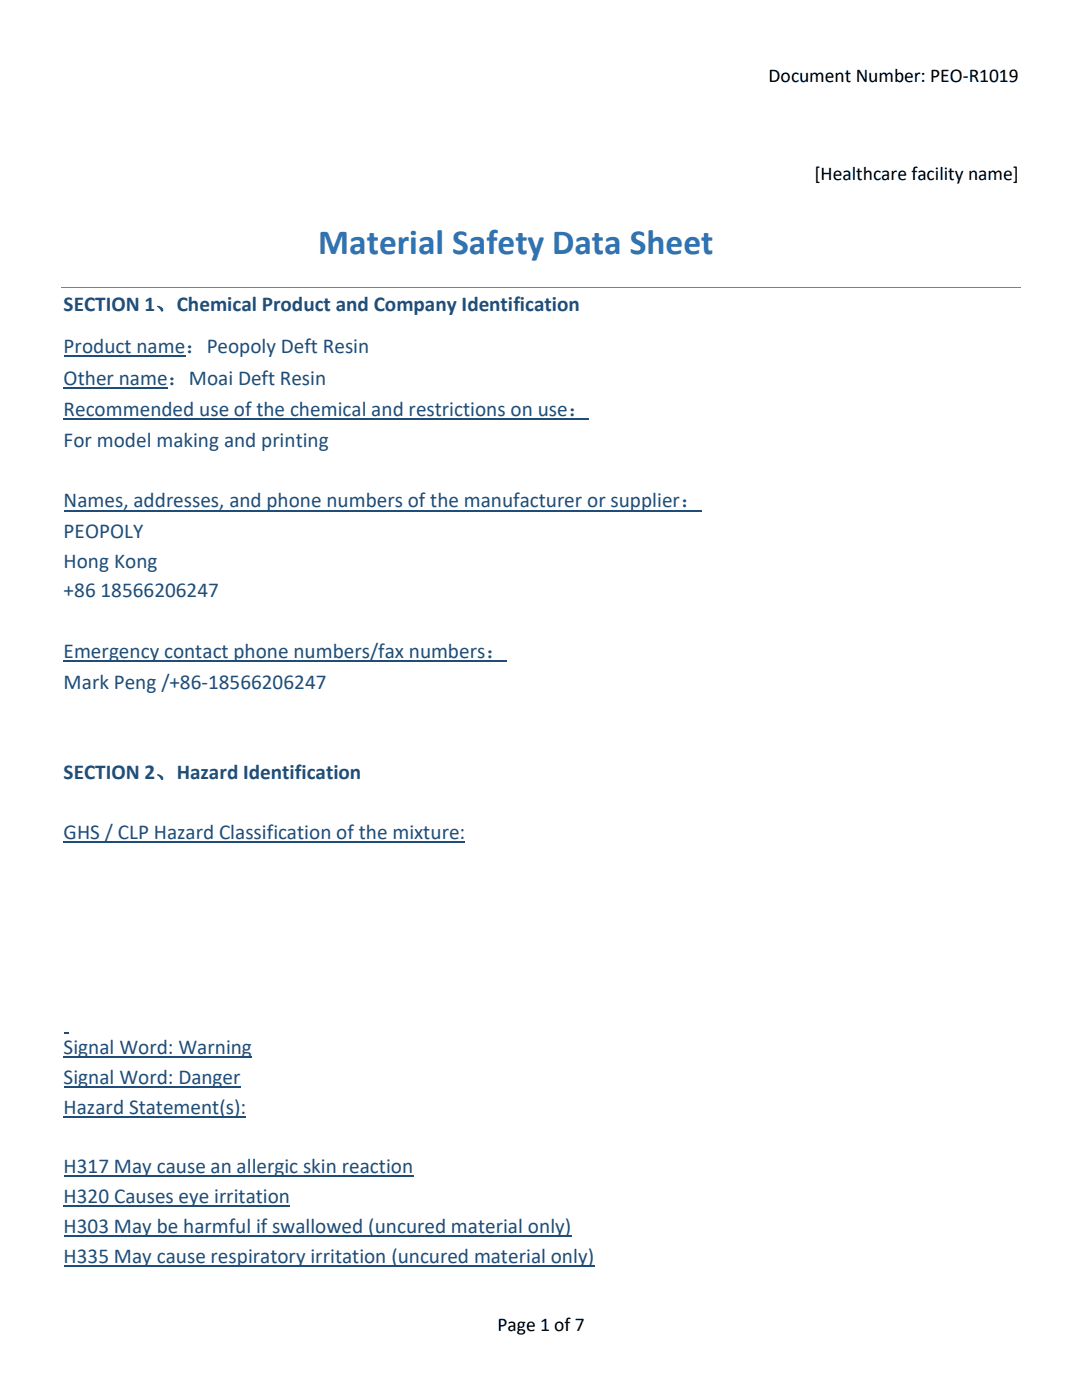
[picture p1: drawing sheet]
<svg xmlns="http://www.w3.org/2000/svg" width="216mm" height="279mm" viewBox="0 0 216 279" stroke-linecap="round" stroke-linejoin="round" font-family="sans-serif">
<defs><g id="words">
<text font-size="7.1" fill="#2e74b5" x="63.5" y="50.6">Material Safety Data Sheet</text>
<g font-size="4.2" fill="#1f4e79">
<text x="12.7" y="62">SECTION 1、Chemical Product and Company Identification</text>
<text x="12.7" y="155.5">SECTION 2、Hazard Identification</text>
</g>
<g font-size="4.2" fill="#1f4d78">
<text x="12.7" y="70.4">Product name：Peopoly Deft Resin</text>
<text x="12.7" y="76.8">Other name：Moai Deft Resin</text>
<text x="12.7" y="83.1">Recommended use of the chemical and restrictions on use：</text>
<text x="12.7" y="89.1">For model making and printing</text>
<text x="12.7" y="101.3">Names, addresses, and phone numbers of the manufacturer or supplier：</text>
<text x="12.7" y="107.3">PEOPOLY</text>
<text x="12.7" y="113.3">Hong Kong</text>
<text x="12.7" y="119.2">+86 18566206247</text>
<text x="12.7" y="131.3">Emergency contact phone numbers/fax numbers：</text>
<text x="12.7" y="137.4">Mark Peng /+86-18566206247</text>
<text x="12.7" y="167.5">GHS / CLP Hazard Classification of the mixture:</text>
<text x="12.7" y="210.3">Signal Word: Warning</text>
<text x="12.7" y="216.3">Signal Word: Danger</text>
<text x="12.7" y="222.2">Hazard Statement(s):</text>
<text x="12.7" y="234.1">H317 May cause an allergic skin reaction</text>
<text x="12.7" y="240.1">H320 Causes eye irritation</text>
<text x="12.7" y="246">H303 May be harmful if swallowed (uncured material only)</text>
<text x="12.7" y="252">H335 May cause respiratory irritation (uncured material only)</text>
</g>
<g font-size="3.9">
<text x="153.4" y="16.4">Document Number: PEO-R1019</text>
<text x="162.6" y="35.9">[Healthcare facility name]</text>
<text x="99.2" y="265.7">Page 1 of 7</text>
</g>
</g></defs>
<path d="M12.2 57.3h191.5" fill="none" stroke="#7f7f7f" stroke-width=".2"/>
<path d="M12.7 71.1h24.3M12.7 77.4h20.8M12.7 83.7h104.9M12.7 101.9h127.3M12.7 131.9h88.5M12.7 168.1h80.2" fill="none" stroke="#1f4d78" stroke-width=".3"/>
<path d="M12.7 206.1h1v.3h-1z" fill-rule="evenodd" fill="#1f4d78"/>
<path d="M12.7 211h37.6M12.7 216.9h35.3M12.7 222.9h36.4M12.7 234.8h69.8M12.7 240.7h45.2M12.7 246.6h101.3M12.7 252.6h105.9" fill="none" stroke="#1f4d78" stroke-width=".3"/>
<use href="#words"/>
</svg>
